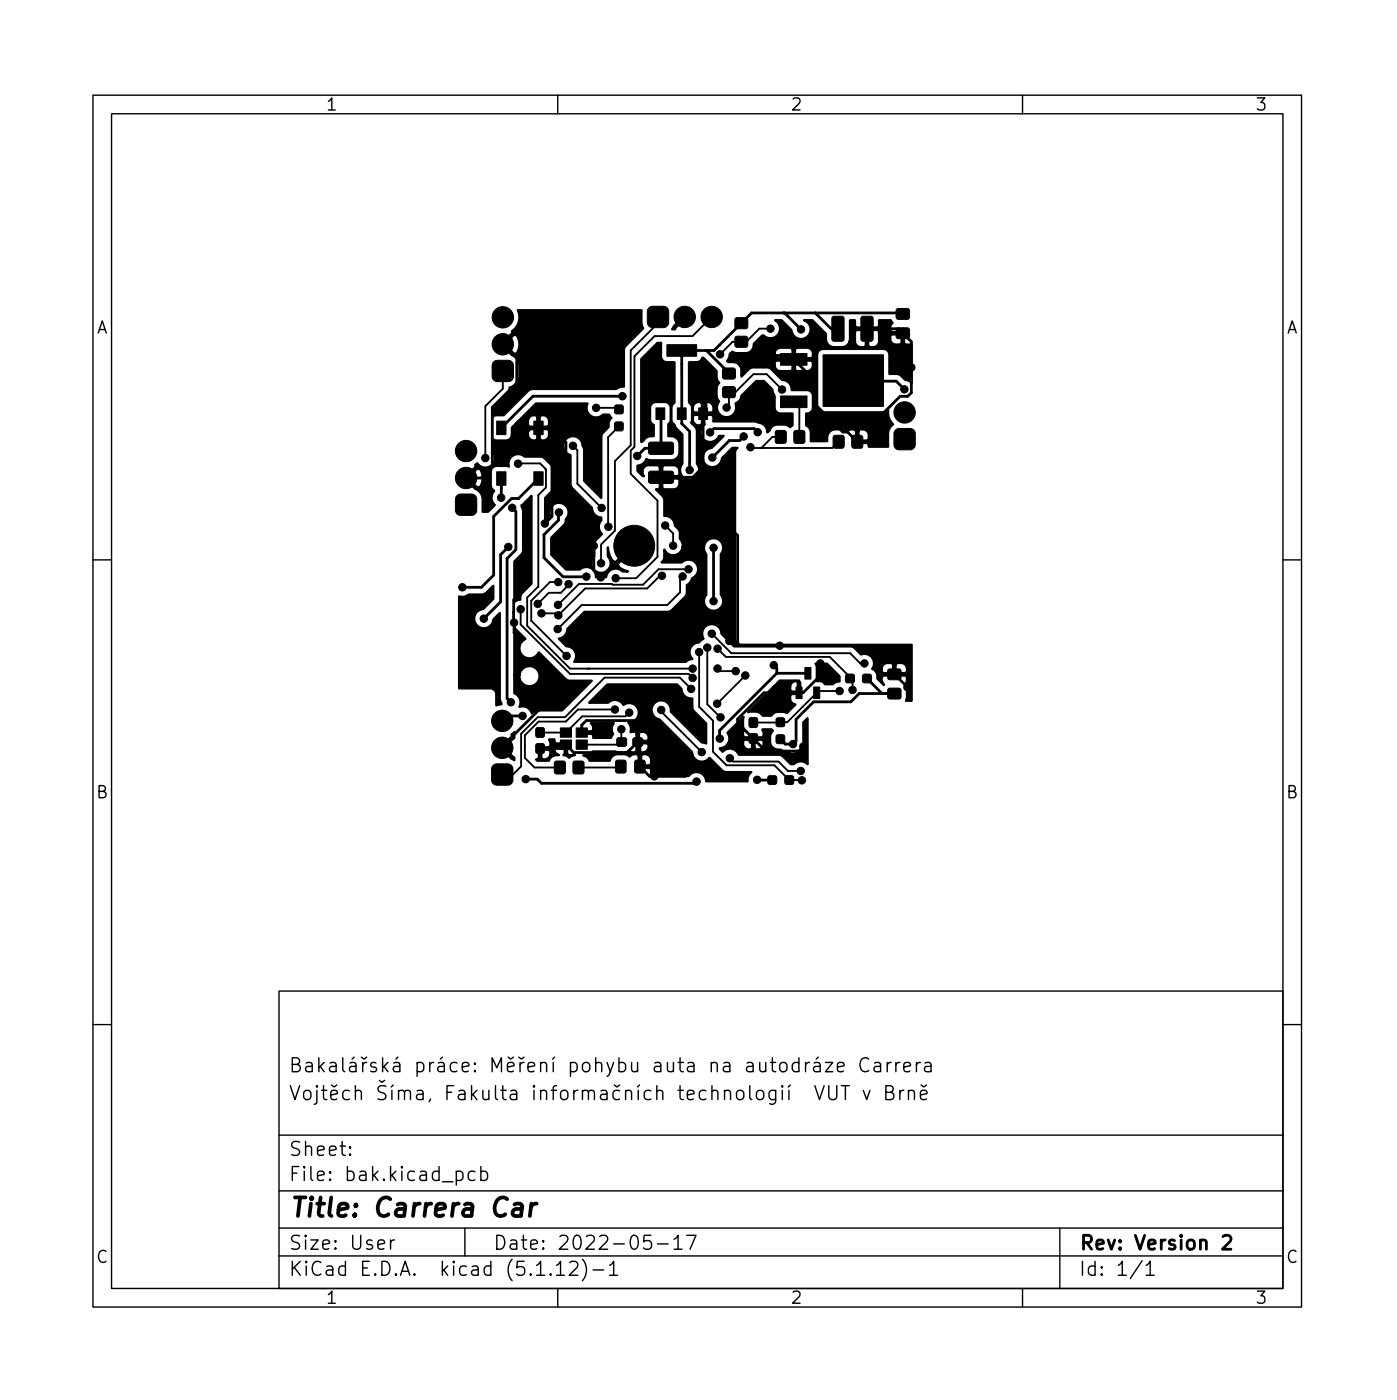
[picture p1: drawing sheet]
<svg xmlns="http://www.w3.org/2000/svg" width="150mm" height="151mm" viewBox="0 0 150 151" stroke-linecap="round" stroke-linejoin="round" font-family="sans-serif">
<defs><g id="words">
<text font-size="2.8" x="31" y="130.9">Title: Carrera Car</text>
<g font-size="2.1">
<text x="31" y="118.4">Vojtch íma, Fakulta informaních technologií VUT v Brn</text>
<text x="31" y="115.4">Bakaláská práce: Mení pohybu auta na autodráze Carrera</text>
<text x="31" y="124.4">Sheet:</text>
<text x="31" y="127.1">File: bak.kicad_pcb</text>
<text x="31" y="137.3">KiCad E.D.A. kicad (5.1.12)-1</text>
<text x="31" y="134.5">Size: User</text>
<text x="53" y="134.5">Date: 2022-05-17</text>
<text x="116" y="134.5">Rev: Version 2</text>
<text x="116" y="137.3">Id: 1/1</text>
</g>
<g font-size="1.8">
<text x="35" y="11.9">1</text>
<text x="85" y="11.9">2</text>
<text x="135" y="11.9">3</text>
<text x="10.3" y="35.9">A</text>
<text x="138.4" y="35.9">A</text>
<text x="10.3" y="85.9">B</text>
<text x="138.4" y="85.9">B</text>
<text x="10.3" y="135.9">C</text>
<text x="138.4" y="135.9">C</text>
<text x="35" y="140.3">1</text>
<text x="85" y="140.3">2</text>
<text x="135" y="140.3">3</text>
</g>
</g></defs>
<g fill="none" stroke="#000" stroke-width=".15">
<path d="M10 10.2h130v130.4h-130zM12 12.2h126v126.4h-126zM60 10.2v2M110 10.2v2M10 60.2h2M138 60.2h2M10 110.2h2M30 106.6h108v32h-108zM83.4 117.3v1.2a.41 .41 0 0 1-.6 .2M83.4 117.4l-.4-.1-.3 .3v.4l.2 .2 .1 .1 .4-.1M84.2 116.8l-.1 .1 .1 .1v-.1v-.1v.2M84.2 117.3v1"/>
<path d="M84.9 117.3v1M85 116.7l-.2 .3M85.9 114.4l-.4-.1-.3 .3v.4l.2 .2 .1 .1 .4-.1M85.9 113.8v1.5M86.7 114.3v1M87.1 114.3a.38 .38 0 0 0-.4 .3M87.6 114.4l.1-.1 .5 .1v.1v.8M87.7 116.8l.5 1.5 .5-1.5M88 113.7l-.2 .3M88.2 114.7h-.5a.29 .29 0 0 0-.2 .3 .29 .29 0 0 0 .2 .3l.5-.1M88.8 114.3h.8l-.8 1h.8M89.2 116.8v1.2l.2 .3 .5-.1 .1-.2v-1.2"/>
<path d="M90.1 114.8l.7-.1-.1-.3-.4-.1-.2 .2 .1 .7 .1 .1 .4-.1M90.5 116.8h.9M90.9 116.8v1.5M92.9 117.3l.3 1 .4-1M93.4 114a.6 .6 0 0 0-.7-.1 .6 .6 0 0 0-.2 .8 .56 .56 0 0 0 .3 .5 .56 .56 0 0 0 .6 0M94.1 114.4l.1-.1 .5 .1v.1v.8M94.7 114.7h-.5a.29 .29 0 0 0-.2 .3 .29 .29 0 0 0 .2 .3l.5-.1M95.3 117.5h.5a.36 .36 0 0 0 .3-.3 .36 .36 0 0 0-.3-.4h-.5v1.5h.6a.4 .4 0 0 0 .3-.4 .4 .4 0 0 0-.4-.4M95.4 114.3v1M95.9 114.3a.38 .38 0 0 0-.5 .3M96.4 114.3v1M96.8 114.3a.38 .38 0 0 0-.4 .3"/>
<path d="M96.8 117.3v1M97.2 117.3a.38 .38 0 0 0-.4 .3M97.2 114.8l.7-.1v-.3l-.5-.1-.2 .2 .1 .7 .1 .1 .5-.1M97.7 117.5a.37 .37 0 0 1 .7 0v.8M97.7 117.3v1M98.6 114.3v1M99 117.8l.7-.1v-.3l-.5-.1-.2 .2 .1 .7 .1 .1 .5-.1M99 114.3a.38 .38 0 0 0-.4 .3M99.1 116.7l.3 .3 .3-.3M99.5 114.4l.2-.1 .4 .1 .1 .1v.8M100.2 114.7h-.5a.29 .29 0 0 0-.3 .3 .29 .29 0 0 0 .3 .3l.5-.1M138 110.2h2"/>
<path d="M30 135.1h108M30 132.1h108M30 128.1h108M30 122.1h108M37.7 124.2v.1l-.1-.1h.1v.1M37.7 123.4v.1h-.1l.1-.1v.1M42 133.4v1M42.4 133.4a.38 .38 0 0 0-.4 .3M49.1 126.1l.4-.1 .3 .3v.4l-.1 .2-.2 .1-.4-.1M50 132.1v3M51.1 126.1l-.4-.1-.3 .3v.4l.1 .2 .2 .1 .4-.1M51.7 126.1l.5-.1 .2 .3v.4l-.1 .2-.1 .1-.5-.1"/>
<path d="M51.7 125.5v1.5M59.9 136.1l.4-.4v1.5M59.9 137.2h.8M60 138.6v2M61.3 135.9l.2-.2h.4a.41 .41 0 0 1 .2 .7l-.9 .8h1M62.7 135.5a1.72 1.72 0 0 1 0 2.3M63.8 136.6h1.1M65.6 136.1l.4-.4v1.5M65.6 137.2h.8M70 132.9h-.7l-.1 .7 .2-.1 .5 .1 .2 .2-.1 .5-.2 .1h-.4l-.2-.1M70.7 133.8h1.2M72.5 133.3l.4-.4v1.5"/>
<path d="M72.5 134.4h.9M73.9 132.9h1l-.7 1.5M110 138.6v2M114 132.1v6.5M122.9 135.6l-1.3 2M123.3 136.1l.4-.4v1.5M123.3 137.2h.9"/>
</g>
<g fill="none" stroke="#000" stroke-width=".3">
<path d="M54.1 37l1.5 1.5v2.7l-2.6 2.6v6.4M76 37.7l2.4 2.5M84.4 33.7l1.8 1.7M87.7 33.7l1.7 1.7h.7M93.3 35.4h3.3l1.4 1.4v5.5l-.3 .3h-.9l-1.9 2v2.9h-2.7l-1-1h-.5l-3-3v-2.5l-2.7-2.7h-4.2M97.1 33.8l-.1-.1h-16.2l-4 4h-3.5v7.9l.9 .8v4.2M50 50.8l.7 .7M50.8 53.6l-.8 .8M53.9 51.5v2.1M54.7 58.9l-.8 .8v5.1l-1.9 1.8M55.1 54.6l.4 .4v4.1l-.9 1v15.1l.4 .4M55.8 45.8l.2 .2h3.3l1.6 1.6v6.7l2.5 2.5"/>
<path d="M55.8 53.6h.1M55.8 53.6h-.8l-1.9 2v6.3l-1.3 1.3h-2.1M57.2 46l-5.4 5.4h-1.7M57.9 46v.3M57.9 51.5l-2.1 2.1M60.1 55.1v.9l-1.6 1.5v2.5l2.1 2.1 2.5-.1M60.5 47.2h-.7l-.4 .4v8l-.8 .7M63.4 56.8h.1M63.4 56.8l.5 .5v4.1l.7 .7 3.4-3.4h.2M67 42.6h-9.7l-3.4 3.4v-.2M67.9 58.4l.3 .3M68.2 58.7h.1"/>
<path d="M71 44.5l.1 .1v3.6h-1.7l-.8 .9M71.1 51.4h3.4M74.5 51.4l1 .9v3.4h1.9l2 1.9v11.6l.2 .2M76 42.1v2.1l-.4 .3v5.7l-1.1 1.2M76.8 58.9v5.8M80 47l-.4 .4h-1.1l-1.9 1.8M81.5 46.5l-.4-.4h-4.3l-.4 .4M91.8 41h4.6l.9 .9M55.3 65.9h.1M56 77.2l.2-.2h-1.6l-.6 .6M56.6 61.7v1.5l-1.3 1.3v3.6l.3 .2M57.9 76.4v.1"/>
<path d="M59.5 73.9l-.3 .3v1l-5.2 5.1v.2M68.6 77.5h-5.5l-.5 .5v.8M68.6 77.5v2.3l-1.1 1.2h-5.8l-.8-.9-.4 .4h-2.4M68.6 79.8l.2 .3v2.4l1.1 1h3.8l1.2-1.2M78.5 69l.4 .4 5 .1M83.2 71.6l.4 .3v.5M83.6 72.4l-6.2 6.2v.9M83.6 72.4h3.3M88.3 71.3v1.4l-1.9 1.8h-4.2l-2.8 2.9v.4l3 3h3.5l.5-.5M93.3 73l1.6 1.6h1.3h-3.8l-.9 .9h-4l-1.9 1.9v2.3l-.3 .4h-.8l-.5-.6M96.2 72.6l1.4 1.3M56.6 83.8h1.2l.4 .5h16.4l.2-.2h.1"/>
<path d="M62.6 80.1l.1 .2M81.4 83.9h1.7M131.6 133.1l.2-.2h.3a.41 .41 0 0 1 .3 .7l-.9 .8h.9"/>
</g>
<path d="M55.3 129.6l.2-.1h.4l.2 .1 .1 .2-.2 1M56.2 130l-.2 .1h-.5a.4 .4 0 0 0-.4 .3 .4 .4 0 0 0 .3 .4h.5l.2-.1M57.2 129.5l-.2 1.3M57.7 129.5a.59 .59 0 0 0-.6 .4" fill="none" stroke="#000" stroke-width=".4"/>
<g fill="#000" stroke="#000" stroke-width=".11">
<path d="M53.1 38.9l.4-.1h1.2a.57 .57 0 0 1 .5 .5v1.2a.57 .57 0 0 1-.5 .6h-1.2a.57 .57 0 0 1-.6-.6v-1.2zM69.8 33.1l.4-.1h1.2a.57 .57 0 0 1 .5 .5v1.2a.57 .57 0 0 1-.5 .6h-1.2a.57 .57 0 0 1-.6-.6v-1.2zM71.7 37.1h3.2v1.2h-3.2zM77.8 39.7l.2-.1h1l.1 .2v.9l-.2 .1-1.1-.1-.1-.2zM79.1 34.2h.2h1.1v.2v.9l-.2 .1-1.1-.1-.1-.2zM79.1 36.2h.2h1.1v.2v.9l-.2 .1-1.1-.1-.1-.2zM84 38h2.8v1.3h-2.8zM89.6 34.1l.1-.1h.9l.2 .2v2.3l-.1 .2h-1l-.2-.1v-2.3zM92.7 34.1l.1-.1h.9l.2 .2v2.3l-.1 .2h-1l-.2-.1v-2.3zM96.5 35.3h.1h1.2v.2v.8l-.2 .1h-1.1l-.1-.2zM96.5 33.3l.1-.1h1.2v.2v.9l-.2 .1-1.1-.1-.1-.2zM49.2 53.3l.3-.1h1.2a.57 .57 0 0 1 .6 .5v1.2a.57 .57 0 0 1-.6 .6h-1.1a.57 .57 0 0 1-.6-.6v-1.2z"/>
<path d="M53.4 50.8h1v1.4h-1zM53.4 45.3h1v1.5h-1zM57.4 50.8h1v1.4h-1zM57.4 45.3h1v1.5h-1zM66.2 43.6h.1h.7l.1 .2-.1 .7h-.2h-.6l-.1-.2zM66.2 45.5l.1-.1 .7 .1 .1 .1-.1 .7-.2 .1-.6-.1-.1-.2zM70.6 43.9h.9v1.2h-.9zM69.8 47.6h.2h2.3l.2 .2-.1 .9-.2 .2h-2.3l-.1-.2v-.9zM69.8 50.8l.2-.1h2.3l.2 .2-.1 1-.2 .1h-2.3l-.1-.2v-.9zM72.9 43.9h.9v1.2h-.9zM75.2 43.9h.9v1.2h-.9zM77.8 41.7l.2-.1h1l.1 .2v.9l-.2 .1-1.1-.1-.1-.2z"/>
<path d="M83.5 46.4l.8-.1 .2 .1 .1 1.1-.1 .2h-.9l-.2-.1v-1zM85.5 46.4l.8-.1 .2 .1 .1 1.1-.1 .2h-.9l-.2-.1v-1zM84 42.6h2.8v1.3h-2.8zM89.7 46.9l.9-.1 .2 .1v1.1l-.1 .2h-.8l-.2-.1-.1-1zM91.7 46.9l.9-.1 .2 .1v1.1l-.1 .2h-.8l-.2-.1-.1-1zM88.5 38.2h6.5v5.5h-6.5zM96.3 46.3l.4-.2h1.2a.57 .57 0 0 1 .6 .6v1.1a.57 .57 0 0 1-.6 .6h-1.2a.57 .57 0 0 1-.5-.6v-1.2zM57.7 80.1l.6-.1 .2 .1 .1 .7-.1 .2-.6 .1-.2-.1-.1-.8zM57.7 78.3h.6l.2 .1 .1 .7-.1 .2h-.6h-.2l-.1-.8zM60.3 78.3h1.2v1h-1.2zM62 78.3h1.2v1h-1.2zM66.4 79.4h.2h.7l.1 .2v.6l-.2 .1h-.8l-.1-.2z"/>
<path d="M68.1 79.4h.2h.8v.2v.6l-.2 .1h-.7l-.1-.2zM80.6 79l.7-.1 .2 .1v.8l-.1 .2h-.6l-.2-.1v-.7zM80.6 77.3l.7-.1 .2 .1v.7l-.1 .2-.6 .1-.2-.1v-.8zM83.5 79.1l.2-.1 .7 .1v.2v.7h-.2h-.7v-.2zM83.5 77.3l.2-.1 .7 .1v.2v.6l-.2 .1-.7-.1v-.1zM85.6 73.9h.7v1.3h-.7zM86.6 71.8h.6v1.3h-.6zM87.5 73.9h.7v1.3h-.7zM91 72.6l.2-.1 .7 .1v.2v.6l-.2 .1-.7-.1v-.2zM92.8 72.6l.2-.1 .7 .1v.2v.6l-.2 .1-.7-.1v-.2zM95.6 72h.1h1.1l.1 .2v.9h-.2h-1.1l-.1-.2zM95.6 74.1l.1-.1 1.1 .1 .1 .2v.8l-.2 .1h-1.1l-.1-.2z"/>
<path d="M53 82.4l.4-.2h1.2a.57 .57 0 0 1 .6 .6v1.1a.57 .57 0 0 1-.6 .6h-1.1a.57 .57 0 0 1-.6-.6v-1.2zM59.7 82l.9-.1 .2 .1v1l-.1 .2-.8 .1-.2-.1-.1-1.1zM60.3 79.6h1.2v1h-1.2zM61.7 82l.9-.1 .2 .1v1l-.1 .2-.8 .1-.2-.1-.1-1.1zM62 79.6h1.2v1h-1.2zM66.3 81.9l.8-.1 .2 .1 .1 1-.1 .2-.8 .1-.2-.1-.1-1.1zM68.3 81.9l.9-.1 .2 .1v1l-.1 .2-.8 .1-.2-.1v-1.1zM82.7 83.5h.1h.7l.1 .2-.1 .6-.2 .1-.6-.1-.1-.1zM84.5 83.5h.2h.6l.1 .2-.1 .6-.1 .1-.7-.1-.1-.1z"/>
<circle cx="54.1" cy="37" r="1.15"/>
<circle cx="54.1" cy="34.1" r="1.15"/>
<circle cx="73.7" cy="34.1" r="1.15"/>
<circle cx="76.6" cy="34.1" r="1.15"/>
<circle cx="77.5" cy="38.1" r=".4"/>
<circle cx="80.8" cy="38.3" r=".4"/>
<circle cx="82.9" cy="35.4" r=".4"/>
<circle cx="86.2" cy="35.4" r=".4"/>
<circle cx="98" cy="39.5" r=".4"/>
<circle cx="50.1" cy="48.5" r="1.15"/>
<circle cx="50.1" cy="51.4" r="1.15"/>
<circle cx="52.2" cy="49.3" r=".4"/>
<circle cx="53.9" cy="53.6" r=".4"/>
<circle cx="54.7" cy="58.9" r=".4"/>
<circle cx="55.1" cy="54.6" r=".4"/>
<circle cx="55.7" cy="49.9" r=".4"/>
<circle cx="55.8" cy="45.8" r=".4"/>
<circle cx="58.6" cy="56.3" r=".4"/>
<circle cx="60.1" cy="55.1" r=".4"/>
<circle cx="61.6" cy="48" r=".4"/>
<circle cx="63.9" cy="58.7" r=".4"/>
<circle cx="64.1" cy="43.9" r=".4"/>
<circle cx="64.7" cy="54.7" r=".4"/>
<circle cx="65.4" cy="56.7" r=".4"/>
<circle cx="66.6" cy="58.7" r=".35"/>
<circle cx="67" cy="42.6" r=".4"/>
<circle cx="67.1" cy="57.6" r=".35"/>
<circle cx="67.1" cy="59.9" r=".35"/>
<circle cx="68.2" cy="57.1" r=".35"/>
<circle cx="68.2" cy="58.7" r="2.2"/>
<circle cx="68.6" cy="49.1" r=".4"/>
<circle cx="69.4" cy="59.9" r=".35"/>
<circle cx="69.4" cy="57.6" r=".35"/>
<circle cx="69.9" cy="58.7" r=".35"/>
<circle cx="71.6" cy="56.5" r=".4"/>
<circle cx="72.4" cy="58.7" r=".4"/>
<circle cx="74.2" cy="50.6" r=".4"/>
<circle cx="75.5" cy="55.7" r=".4"/>
<circle cx="76" cy="42.1" r=".4"/>
<circle cx="76.4" cy="46.5" r=".4"/>
<circle cx="76.6" cy="49.2" r=".4"/>
<circle cx="76.8" cy="58.9" r=".4"/>
<circle cx="78.2" cy="43.9" r=".4"/>
<circle cx="80" cy="47" r=".4"/>
<circle cx="80.7" cy="48.1" r=".4"/>
<circle cx="81.5" cy="46.5" r=".4"/>
<circle cx="84.1" cy="41.9" r=".4"/>
<circle cx="97.3" cy="41.9" r=".4"/>
<circle cx="97.3" cy="44.4" r="1.15"/>
<circle cx="49.7" cy="63.2" r=".4"/>
<circle cx="49.9" cy="69.3" r=".4"/>
<circle cx="52" cy="66.6" r=".4"/>
<circle cx="54" cy="77.6" r="1.15"/>
<circle cx="55" cy="75.6" r=".4"/>
<circle cx="55.3" cy="67" r=".4"/>
<circle cx="56" cy="65.6" r=".4"/>
<circle cx="56.2" cy="77" r=".4"/>
<circle cx="56.6" cy="61.7" r=".4"/>
<circle cx="57.8" cy="65" r=".4"/>
<circle cx="58.3" cy="66" r=".4"/>
<circle cx="58.4" cy="76" r=".4"/>
<circle cx="59.5" cy="73.9" r=".4"/>
<circle cx="60" cy="67.7" r=".4"/>
<circle cx="60" cy="65.1" r=".4"/>
<circle cx="60.1" cy="62.6" r=".4"/>
<circle cx="60.1" cy="66.2" r=".4"/>
<circle cx="60.9" cy="70.6" r=".4"/>
<circle cx="61.2" cy="62.9" r=".4"/>
<circle cx="63.1" cy="62" r=".4"/>
<circle cx="64.6" cy="62.1" r=".4"/>
<circle cx="64.7" cy="60.6" r=".4"/>
<circle cx="66.1" cy="76.3" r=".4"/>
<circle cx="66.2" cy="62.2" r=".4"/>
<circle cx="66.8" cy="78.5" r=".4"/>
<circle cx="67.7" cy="76.7" r=".4"/>
<circle cx="68.2" cy="60.4" r=".35"/>
<circle cx="71.1" cy="76.4" r=".4"/>
<circle cx="71.2" cy="61.9" r=".4"/>
<circle cx="73.4" cy="62" r=".4"/>
<circle cx="74.1" cy="61.2" r=".4"/>
<circle cx="74.4" cy="74.1" r=".4"/>
<circle cx="74.5" cy="71.9" r=".4"/>
<circle cx="74.5" cy="72.9" r=".4"/>
<circle cx="75.2" cy="70.2" r=".4"/>
<circle cx="76.1" cy="69.7" r=".4"/>
<circle cx="76.6" cy="68.2" r=".4"/>
<circle cx="76.8" cy="64.7" r=".4"/>
<circle cx="77.1" cy="75.7" r=".4"/>
<circle cx="77.2" cy="71.9" r=".4"/>
<circle cx="77.2" cy="69.8" r=".4"/>
<circle cx="77.4" cy="79.5" r=".4"/>
<circle cx="77.5" cy="77.2" r=".4"/>
<circle cx="78.5" cy="69" r=".4"/>
<circle cx="79.1" cy="72.2" r=".4"/>
<circle cx="80.2" cy="72.7" r=".4"/>
<circle cx="83.2" cy="71.6" r=".4"/>
<circle cx="83.9" cy="69.5" r=".4"/>
<circle cx="88.2" cy="71.4" r=".4"/>
<circle cx="90.3" cy="74.4" r=".4"/>
<circle cx="91.7" cy="74.2" r=".4"/>
<circle cx="93" cy="71.4" r=".4"/>
<circle cx="97.6" cy="73.9" r=".4"/>
<circle cx="54" cy="80.5" r="1.15"/>
<circle cx="56.6" cy="83.8" r=".4"/>
<circle cx="70.4" cy="83.5" r=".4"/>
<circle cx="74.9" cy="84.1" r=".4"/>
<circle cx="74.9" cy="82.3" r=".4"/>
<circle cx="75.5" cy="80.9" r=".4"/>
<circle cx="78.5" cy="81.6" r=".4"/>
<circle cx="81.4" cy="83.9" r=".4"/>
<circle cx="85.3" cy="80.1" r=".4"/>
<circle cx="86.1" cy="83" r=".4"/>
<circle cx="86.3" cy="84" r=".4"/>
<circle cx="86.4" cy="80.3" r=".4"/>
</g>
<g fill="none" stroke="#000" stroke-width=".2">
<path d="M54.1 39.9v1.9l-1.9 1.9v5.6M70.8 34.1v.7l-2.9 2.9v10.2l-1.8 1.7v7.5l-1.4 1.5v2M73.3 37.5v.2M73.3 39.2v1.1M76.6 34.1l-2.1 2.1h-4.1l-2.1 2.1v9.8l-.4 .4v2.5l2.8 2.9v6l-2.3 2.3h-2.2M82.9 35.4h-1.2l-1.4 1.4h-1.5l-1.3 1.3M50.1 54.3l.2 .2M55.7 49.9h2.4l.6 .6v2l-.8 .8v9.8M61.6 48l.5 .4v3.6l2.6 2.7M64.1 43.9h2.3M66.6 45.9l-1.2 1.1v9.7M71.6 56.5l.8 .9v1.3"/>
<path d="M84 47h-.9l-1.2 1.2M84.1 41.9l-1.6-1.6h-1.5l-1.9 1.9h-.7v1.4l-.2 .3M85 43.7l.4-.4 .6 .5v3.2M90.2 47.5l-.7 .7h-8.8M56 65.6v1.6l5.3 5.3h12.8l.4 .4M57.9 63.1l-1.2 1.2v3l4.6 4.6h13.2M57.9 63.1h.1M58.1 78.8h.1M60 62.6h-.8l-2.1 2v2.2l3.8 3.8M61.2 62.9l-.9 .9h-1.3l-1.1 1.2M66.1 76.3h-3.9l-1.3 1.3h-3l-1.4 1.5v2.4l1 1.1h2.7M66.8 78.5l.1 1.3"/>
<path d="M67.7 76.7l-.4 .4h-4.7l-1.7 1.7h-2.8M71.1 76.4v.2l4.4 4.3M71.2 61.9h-.2l-1.4 1.4h-6.6l-2.9 2.9-.2-.2h-1.6M73.4 62l-.2 .3v1.4l-1.4 1.4h-9.2l-2.6 2.6M74.1 61.2h-3.3l-1.6 1.7-6.9-.1-2.3 2.3M74.4 74.1l-1.3-1.2h-8.1l-4.2 4.3h-3l-1.7 1.8v3.5l-.9 .8h-1.2M75.2 70.2v5.9l1.5 1.4v3.4l1.5 1.4h5.1l1.6 1.6 1.4 .1M76.1 69.7v6.1l1.3 1.3M76.6 68.2l2.1 2.1h12.7l1.1 1.1h.5M77.2 71.9l.3 .3h1.6M77.2 69.8l.9 .9h11.2l2.1 2.2v.1l.3 .3v.9M80.2 72.7l-3.1 3"/>
<path d="M90.3 74.4h-2.2l-3.4 3.3h-3.7M56.5 80.2h.1M62.6 80.1h4.1M66.8 82.5l-.1 .1h-4.5M78.5 81.6l.4 .3h4.8l1.1 1.1h1.3"/>
</g>
<path d="M59.8 65.1h.2" fill="none" stroke="#000" stroke-width=".25"/>
<g fill="#000" stroke="#000" stroke-width=".25">
<path d="M55.7 33.4h13.3v1.3l.2 .6-2 2.1-.1 4.2h-.4l-.4 .2-9.1 .1-.4 .2-2.6 2.6h-.9l-.4 .2v-.9l1.7-1.6a.76 .76 0 0 0 .2-.7 1.2 1.2 0 0 0 1.1-1.2 2.5 2.5 0 0 0-.2-1.8l-.4-.4-.2-.1-1.2-1.1 .4-.1 1 1.1 .3-.1a1.79 1.79 0 0 0 0-1.9l-.3-.1-1 1h-.4l1.3-1.2-.1-.2a1.76 1.76 0 0 0 .6-2.2zM69 38.6l1.7-1.7h.4v1.4l.1 .4 .4 .3h1v4.3l-.4 .5v1.3l.1 .3 .3 .3 .1 .3 .7 .7v3.1a1.05 1.05 0 0 0 0 1.5 1.05 1.05 0 0 0 1.4 .1 1.05 1.05 0 0 0 .2-1.5v-3.5l-.2-.4-.4-.5 .1-.4a.6 .6 0 0 0 .4 .6 .6 .6 0 0 0 .6-.1v-1h-.8l-.2 .2v.3v-1.2v.3l.2 .2h.8v-1h.3v1h.8a.69 .69 0 0 0 .1-.8 .69 .69 0 0 0-.8-.3l-.1 .1h-.3a.6 .6 0 0 0-.6-.1 .6 .6 0 0 0-.4 .6l-.2-.4-.2-.2v-4.3l1.1-.1 .2-.1 .2-.3h.1l1.4 1.4a1.42 1.42 0 0 0 .2 1.3l-.2 .6a1.65 1.65 0 0 0 .1 1.2l.2 .2a1.04 1.04 0 0 0 .6 1.7 1.04 1.04 0 0 0 1.2-1.4 .4 .4 0 0 1 .3-.3l.3-.6 1.6-1.6h.8l.9 .9v.3l.2 .4v1.3a.64 .64 0 0 0 .7 .6h1.3v1.3l-.3 .2-.3-.3h-.4a1.65 1.65 0 0 0-1.2 .1l-.2 .3-.1 .2-.3 .2v-.1a1.5 1.5 0 0 0-1.4-1.1h-4.4v-.5l-.1-.2h-.8v1.1a1.04 1.04 0 0 0-.1 1.6 1.04 1.04 0 0 0 1.7-.4h.4l-1.2 1.3a1.04 1.04 0 0 0-1 1.1 1.04 1.04 0 0 0 1 1 1.04 1.04 0 0 0 1.1-1l1.1-1.1h.5l-.2 .3v.2v20a.66 .66 0 0 0 .7 .7h18.3v6h-.6l.1-.4a1.46 1.46 0 0 0-.3-1.3l.2-.3a.7 .7 0 0 0-.1-.7h-2.4l-.2 .1v.3l.3 .6-.7-.7-.1-.6-.2-.3-.2-.1h.9v.3l.2 .1h1.1v-.9h.2v.9h1.1a.66 .66 0 0 0 .1-.7 .66 .66 0 0 0-.6-.4h-.4l-.2 .2h-.2l-.2-.2h-.5l-.4 .3-.2 .4h-.9v-.1a1.04 1.04 0 0 0-.1-1.2 1.04 1.04 0 0 0-1.2-.3l-.7-.7-.5-.2h-12.4l-1.4-1.3a1.04 1.04 0 0 0-1.3-1 1.04 1.04 0 0 0-.6 1.5l-.3 .2a.44 .44 0 0 1-.5 .3 1.05 1.05 0 0 0-.4 1.7l-.5 .1-.2 .2h-12a1.03 1.03 0 0 0 .1-1.1 1.03 1.03 0 0 0-1-.6l-.8-.8 .4-.1 .3-.3 .2-.3v-.3l1.9-1.9h9.2l1.7-1.7 .1-.2v-.9l.3-.3 .2-.5h.2a1.04 1.04 0 0 0 .3-1.6 1.04 1.04 0 0 0-1.6-.1h-2.1l.3-.4v-1v.1a1.04 1.04 0 0 0 1.1 .5 1.04 1.04 0 0 0 .8-.9h2.3l.1 .4 .2 .4v4.4a1.04 1.04 0 0 0 .1 1.4 1.04 1.04 0 0 0 1.4 0 1.04 1.04 0 0 0 0-1.4l.1-4.4a1.04 1.04 0 0 0-.4-1.6 1.04 1.04 0 0 0-1.5 .8h-2.3v-.4a1.37 1.37 0 0 1-.3-1l-.1-.4-.4-.5a1.03 1.03 0 0 0-1.1-1l-.1-1.9-.8-.9h.2l.2-.2v-1h.2v1l.2 .2h1.1a.7 .7 0 0 0 .6-.5 .7 .7 0 0 0-.2-.7h-1.9v-1.3h.2v1h1.7l.2-.1a.76 .76 0 0 0-.5-1h-1.2l-.2 .1h-.2l-.2-.1h-1a.7 .7 0 0 0-.7 .4 .7 .7 0 0 0 .2 .7h-.2l-.5-.5v-.6l.6-.2 .3-.5 .5 .1h2.2a.89 .89 0 0 0 .9-.9 1.8 1.8 0 0 0-.2-1.3l-.4-.3-.6-.1v-1.3l.2-.2 .1-.3v-1.2l-.2-.4-.4-.2-1-.1a.64 .64 0 0 0-.7 .7v1.4l.2 .3 .2 .1v1.2l-.6 .1-.3 .2-.2 .3-.2 .1zM73.6 33.9l.3 .2-1.3 1.2v.1h-.3l.2-.3zM78.8 37.8l.5 .2h1.1a.9 .9 0 0 0 .7-1l.9-.9h.2a1.04 1.04 0 0 0 1.5-.1 1.04 1.04 0 0 0-.3-1.5h.7l1 1a1.04 1.04 0 0 0 1.7 .8 1.04 1.04 0 0 0-.3-1.8h.9l1.4 1.4v.6a.89 .89 0 0 0 .9 .9 1.81 1.81 0 0 0 1.4-.2l.3-.5h.6v.1a.7 .7 0 0 0 1.1 .4v-1.7h.3v1.7l.2 .2a.77 .77 0 0 0 .7-.2 .77 .77 0 0 0 .3-.8h1.2l.1 .4 .4 .3h.5l.2-.2v-.9h-1.1l-.1 .1v.3h-1.2v-.7l-.2-.2h-2.3l-.1 .2v1h-.6v-2.2h.6v.6l.1 .1h2.3l.2-.1v-.6h1.2l.2 .2-.2 .3a.7 .7 0 0 0 .1 .7h1.3v1.2l.2 .2 .7-.1v4.2l-.3-.2-.4-.1-.7-.6-1-.1v-2a.64 .64 0 0 0-.7-.7h-6.5l-.4 .2-.2 .5v5.5a.64 .64 0 0 0 .6 .7h6.5l.3-.1 .2-.2a1.73 1.73 0 0 0 .6 1.6l-.2 .1a1.21 1.21 0 0 0-.4 .9v1.4h-2v-.3l-.2-.1h-1.2v-1.3h.2v1h1a.73 .73 0 0 0-.4-1.2h-.4l-.2 .2h-.2a.68 .68 0 0 0-1 0l-.5-.2a1.65 1.65 0 0 0-1.2 .1l-.4 .4v.8h-1.8v-1.1l-.1-.3-.4-.3v-1.3a.65 .65 0 0 0 .8-.6l-.1-1.4-.1-.3-.5-.2h-1.6a1.03 1.03 0 0 0-1.1-1.1l-1.2-1.3-.4-.1-1.7 .1-1 .9-.1-.8-.1-.4h3.7l.1 .4 .3 .2h1.4l.2-.1v-1h.2v1l.2 .1h1.1a.68 .68 0 0 0 .6-.4 .68 .68 0 0 0-.1-.7h-3.8l-.2 .2v.3h-3.7l-.2-.2a1.43 1.43 0 0 0-1.1-.1l-.1-.2 .4-.8h4.7v.4l.2 .1h1.8v-.9h.2v.9h1.8l.1-.1a.73 .73 0 0 0-.6-1h-1.1l-.2 .2h-.2l-.2-.2h-1.3l-.4 .3-.1 .3h-4.7zM52.9 47.2l.4 .2h1.1a.64 .64 0 0 0 .7-.6h1.7v.1a.61 .61 0 0 0 1 .3v-1h.3v1l.1 .2a.68 .68 0 0 0 .9-.6v-.5l-.2-.1h-1.9l-.2 .1v.5h-1.7v-.8l.7-.7h1v.5l.2 .1h.8v-1.1h.3v1.1h.8a.76 .76 0 0 0-.2-1.2 .55 .55 0 0 0-.6 .1h-.3l-.2-.1a.68 .68 0 0 0-.8 .6h-1l1.9-1.9h5.5l-.1 .2a1.04 1.04 0 0 0 .5 1.2 1.04 1.04 0 0 0 1.3-.2h.6l.3 .4-.3 .3v.7l-.7 .6-.1 .3v6.7l-1.9-1.9v-3.3l-.1-.4a1.04 1.04 0 0 0-1-1.1 1.04 1.04 0 0 0-1.1 .9 1.04 1.04 0 0 0 .8 1.2v3.3l2.3 2.4v.1a1.03 1.03 0 0 0 1 .9l-.1 .3a1.03 1.03 0 0 0 .2 1.5l-.8 .8-.1 1.6a1.04 1.04 0 0 0 .1 1.5 1.04 1.04 0 0 0 1.4-.1 1.04 1.04 0 0 0 0-1.4v-1l.2 .9 .3 .5 .3 .2 2-2 .2 .2-2 2 .3 .4 .9 .4a2.21 2.21 0 0 1-1.3-.3 1.04 1.04 0 0 0-1.1 .9h-1.1v-.2a1.04 1.04 0 0 0-.6-.8 1.04 1.04 0 0 0-1.1 .2h-1.5l-1.6-1.6v-1.8l1.4-1.5 .2-.5a1.04 1.04 0 0 0 0-1.4 1.04 1.04 0 0 0-1.4-.2 1.04 1.04 0 0 0-.2 1.4l-.7 .6v-2.7l.7-.6 .2-.4-.1-2.4-.2-.3-.8-.7-2-.1a1.04 1.04 0 0 0-1.3-.1 1.04 1.04 0 0 0-.4 1.2l-.3-.1h-1a.64 .64 0 0 0-.6 .7v1.5l.3 .6a1.03 1.03 0 0 0 .1 1.4l-.7 .8h-.6v-1.4a1.2 1.2 0 0 0-.8-1.1l-1.1-1.2h.3l1.1 1.1 .3-.1 .1-.3a1.79 1.79 0 0 0-.1-1.6l-.3-.1-1.1 1h-.4l1.3-1.2-.1-.2 .2-.1a1.04 1.04 0 0 0 1.6 .2 1.04 1.04 0 0 0 0-1.5zM49.4 64.2h.4l.6-.2 1.7-.1 1-.9v1.4l-1.1 1.1a1.04 1.04 0 0 0-1 1.1 1.04 1.04 0 0 0 1 1 1.04 1.04 0 0 0 1.1-1l.7-.6v9.2l.1 .6-.5 .1v-1.1a.66 .66 0 0 0-.7-.7h-3.3zM55 79l.3-.2v.6l-1.1 1.1 1.1 1v.3l-.3-.2-1.2-1.1 1.3-1.3zM55.3 67.5l1.2 1.3a1.09 1.09 0 0 0-.3 1.7 1.09 1.09 0 0 0 1.8-.3l2.9 2.9 .4 .2 2.4-.1-3.2 3.2h-2.6a.8 .8 0 0 0-.7 .4 1.03 1.03 0 0 0-1.3-.7 1.03 1.03 0 0 0-.6-1.5v-2h.6a1.09 1.09 0 0 0 1.4 1.2 1.09 1.09 0 0 0 .4-1.8 1.09 1.09 0 0 0-1.8 .4v.2h-.6zM56.1 54.4l1.1-1v9.4l-1 1a.85 .85 0 0 0-.2 .7l-.7 .3v-4.4l.8-.7 .2-.4v-4.3zM58 80.4h1.1a.73 .73 0 0 0 0-.8h.5v.2l.2 .2h1.2v1.1a.75 .75 0 0 0 .7 .1h.2l-.4 .1-.3 .2-.3-.2-.3-.1 .2-.1v-.9h-1a.6 .6 0 0 0 .3 1 .94 .94 0 0 0-1.1 .6h-1.2l-.1-.1h.1l.2-.2v-.8h.2v.8a.6 .6 0 0 0 .7 .1 .6 .6 0 0 0 .3-.5v-.3l-.1-.1h-1.1zM62.4 78.7h1.3a.59 .59 0 0 0-.1-.9h2.4l-.2 .6 .2 .6-.3 .4h-1.9v-.3l-.1-.2-1.2 .1zM65.3 73.6h7.5a2.26 2.26 0 0 1 .7 1.2l.5 .3 .5 .1v.9l.1 .4 1.4 1.3v2.2l-.5-.1-3.3-3.4a1.04 1.04 0 0 0-.9-1.1 1.04 1.04 0 0 0-1.2 .8 1.04 1.04 0 0 0 .8 1.2l3.6 3.5a1.03 1.03 0 0 0 .7 1 1.03 1.03 0 0 0 1.1-.4l1.6 1.5 2.9 .1-.3 .5-.1 .5h-4.4a1.03 1.03 0 0 0-.8-1 1.03 1.03 0 0 0-1.1 .4h-4.1v-.7l-.1-.2h-1.2v-1.3h.3v1.1h.9a.73 .73 0 0 0-.4-1.2l-.4-.1-.1 .2h-.3a.66 .66 0 0 0-1 .1l-.1-.1a1.73 1.73 0 0 0-1.3-.1l-.5 .2-.2 .4h-2.2l-.2-.3-.5-.2 .7-.1 .4-.3h2.4l.4 .1a1.51 1.51 0 0 0 1.1-.2l.1 .1a.61 .61 0 0 0 .7-.1v-.8h.2v.8a.65 .65 0 0 0 .8 0 .65 .65 0 0 0 .3-.7l-.2-.1h-1.1v-1.1h.2v.8h.9a.6 .6 0 0 0 .1-.6 .6 .6 0 0 0-.6-.4h-.2l-.2 .2h-.2a.61 .61 0 0 0-.7-.1v-.6l-.2-.5a1.05 1.05 0 0 0 1.1-1.3 1.05 1.05 0 0 0-1.6-.6 1.03 1.03 0 0 0-1.7-.2h-2z"/>
<path d="M78.3 78.9l1.7-1.8-.1 .3a1.51 1.51 0 0 0 .2 1.1l-.1 .2a.61 .61 0 0 0 .1 .6h1.9a.61 .61 0 0 0 0-.8h1l.1 .1v.1a1.41 1.41 0 0 0 .1 1.8l.3 .1 .5 .1 .3 .1h.3a1.05 1.05 0 0 0 1.2 .2 1.05 1.05 0 0 0 .6-1v-2.3l.5-.4v4.9a1.02 1.02 0 0 0-1.5 0h-.3l-.8-.8-.4-.2h-4.4a1.03 1.03 0 0 0-1.8-.3l-.3-.4 .5-.1 .4-.4h1.6a.6 .6 0 0 0 .4 .6 .6 .6 0 0 0 .6-.1v-.9h.3v.9a.6 .6 0 0 0 .6 .1 .6 .6 0 0 0 .4-.6l-.1-.2-.1-.2h-1.9l-.2 .2v.2h-1.6l.2-.6zM80.5 76.6l2.7-2.7h1.8v.4l.2 .1h.6v-1a.49 .49 0 0 0-.5 0 .49 .49 0 0 0-.3 .4v.1h-1.8l.7-.7h2.1l.1 .3v1.2h-.9a.68 .68 0 0 0 .4 1.1l-1 .9a1.42 1.42 0 0 0-1.6 .3h-1a1.31 1.31 0 0 0-1.5-.4zM87.7 71.4h1.3l1.3 1.4v.5l-.3 .1-.4 .2h-.9l-.3-.3h-.6l.1-1.5z"/>
</g>
<use href="#words"/>
</svg>
